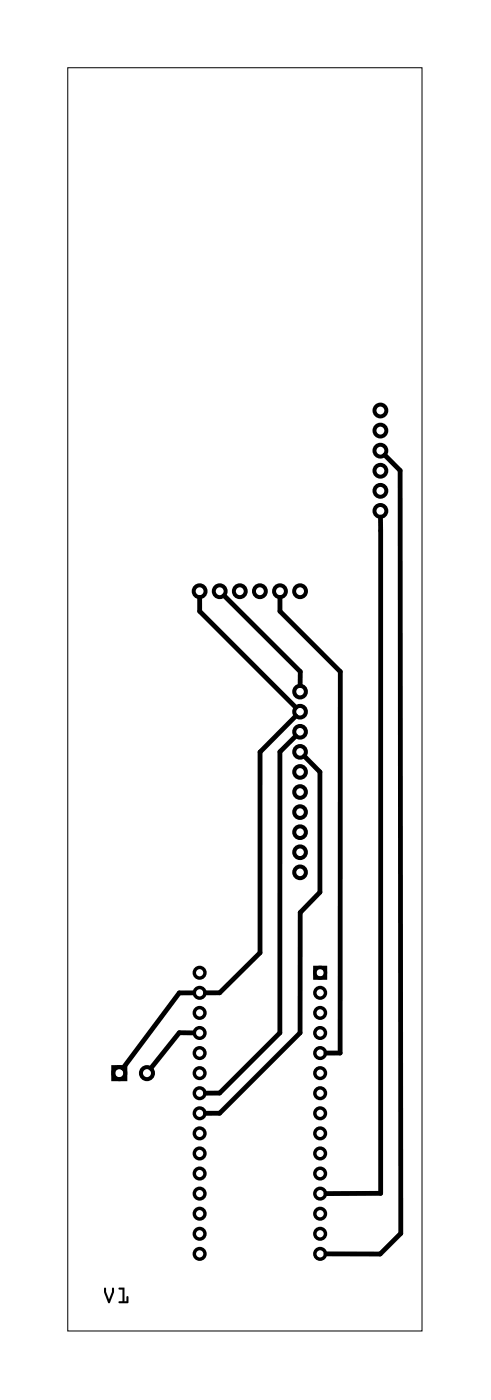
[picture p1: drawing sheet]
<svg xmlns="http://www.w3.org/2000/svg" width="62mm" height="177mm" viewBox="0 0 62 177" stroke-linecap="round" stroke-linejoin="round" font-family="sans-serif">
<path d="M8.6 8.6h44.8v159.8h-44.8z" fill="none" stroke="#000" stroke-width=".13"/>
<g fill="#000">
<path d="M13.2 162.9l.2 .1v.4l.4 1 .4-1v-.4a.13 .13 0 0 1 .1-.1 .13 .13 0 0 1 .1 .1v.5l-.5 1.3-.1 .1-.1-.1-.5-1.3zM13.2 162.9v.6l.5 1.3 .1 .1 .1-.1 .5-1.3v-.5a.13 .13 0 0 0-.1-.1 .13 .13 0 0 0-.1 .1v.4l-.4 1-.4-1v-.4zM15 162.9h.7v1.7h.3v-.5a.13 .13 0 0 1 .1-.1 .13 .13 0 0 1 .1 .1v.6v.1l-1.1 .1a.13 .13 0 0 1-.1-.2 .13 .13 0 0 1 .1-.1h.4v-1.5h-.4zM15 162.9l.1 .2h.4v1.5h-.4a.13 .13 0 0 0-.1 .1 .13 .13 0 0 0 .1 .2l1.1-.1v-.1v-.6a.13 .13 0 0 0-.1-.1 .13 .13 0 0 0-.1 .1v.5h-.3v-1.7z"/>
<path d="M13.2 162.9l.2 .1v.4l.4 1 .4-1v-.4a.13 .13 0 0 1 .1-.1 .13 .13 0 0 1 .1 .1v.5l-.5 1.3-.1 .1-.1-.1-.5-1.3zM15 162.9h.7v1.7h.3v-.5a.13 .13 0 0 1 .1-.1 .13 .13 0 0 1 .1 .1v.6v.1l-1.1 .1a.13 .13 0 0 1-.1-.2 .13 .13 0 0 1 .1-.1h.4v-1.5h-.4z"/>
</g>
<g fill="none" stroke="#000" stroke-width=".5">
<circle cx="48.1" cy="59.5" r=".75"/>
<circle cx="48.1" cy="57" r=".75"/>
<circle cx="48.1" cy="54.5" r=".75"/>
<circle cx="48.1" cy="51.9" r=".75"/>
<circle cx="25.2" cy="74.8" r=".75"/>
<circle cx="27.8" cy="74.8" r=".75"/>
<circle cx="30.3" cy="74.8" r=".75"/>
<circle cx="32.9" cy="74.8" r=".75"/>
<circle cx="35.4" cy="74.8" r=".75"/>
<circle cx="37.9" cy="74.8" r=".75"/>
<circle cx="48.1" cy="64.6" r=".75"/>
<circle cx="48.1" cy="62.1" r=".75"/>
</g>
<g fill="none" stroke="#000" stroke-width=".51">
<path d="M14.3 135h1.5v1.5h-1.5z"/>
<circle cx="37.9" cy="90" r=".74"/>
<circle cx="37.9" cy="92.6" r=".74"/>
<circle cx="37.9" cy="87.5" r=".74"/>
<circle cx="37.9" cy="95.1" r=".74"/>
<circle cx="37.9" cy="97.6" r=".74"/>
<circle cx="37.9" cy="102.7" r=".74"/>
<circle cx="37.9" cy="100.2" r=".74"/>
<circle cx="37.9" cy="110.3" r=".74"/>
<circle cx="37.9" cy="107.8" r=".74"/>
<circle cx="37.9" cy="105.3" r=".74"/>
<circle cx="15.1" cy="135.7" r=".76"/>
<circle cx="18.6" cy="135.7" r=".76"/>
</g>
<g fill="none" stroke="#000" stroke-width=".43">
<path d="M39.8 122.4h1.4v1.3h-1.4z"/>
<circle cx="25.2" cy="128.1" r=".67"/>
<circle cx="25.2" cy="125.6" r=".67"/>
<circle cx="25.2" cy="135.7" r=".67"/>
<circle cx="25.2" cy="138.3" r=".67"/>
<circle cx="25.2" cy="133.2" r=".67"/>
<circle cx="25.2" cy="130.7" r=".67"/>
<circle cx="25.2" cy="123" r=".67"/>
<circle cx="40.5" cy="128.1" r=".67"/>
<circle cx="40.5" cy="125.6" r=".67"/>
<circle cx="40.5" cy="138.3" r=".67"/>
<circle cx="40.5" cy="135.7" r=".67"/>
<circle cx="40.5" cy="133.2" r=".67"/>
<circle cx="40.5" cy="130.7" r=".67"/>
<circle cx="40.5" cy="123" r=".67"/>
<circle cx="25.2" cy="140.8" r=".67"/>
<circle cx="25.2" cy="143.4" r=".67"/>
<circle cx="25.2" cy="145.9" r=".67"/>
<circle cx="25.2" cy="151" r=".67"/>
<circle cx="25.2" cy="153.5" r=".67"/>
<circle cx="25.2" cy="158.6" r=".67"/>
<circle cx="25.2" cy="148.4" r=".67"/>
<circle cx="25.2" cy="156.1" r=".67"/>
<circle cx="40.5" cy="140.8" r=".67"/>
<circle cx="40.5" cy="143.4" r=".67"/>
<circle cx="40.5" cy="148.4" r=".67"/>
<circle cx="40.5" cy="153.5" r=".67"/>
<circle cx="40.5" cy="145.9" r=".67"/>
<circle cx="40.5" cy="156.1" r=".67"/>
<circle cx="40.5" cy="151" r=".67"/>
<circle cx="40.5" cy="158.6" r=".67"/>
</g>
<path d="M48.7 57.6l1.9 1.9 .1 96.5-2.6 2.6h-6.9M25.2 75.6l.1 1.7 12.1 12.2M28.3 75.3l9.7 9.7v1.7M35.4 75.6v1.7l7.6 7.7v48.2h-1.8M48.1 65.4v85.6h-6.9M37.4 93.1l-2 2v35.6l-7.6 7.6h-1.8M37.4 90.6l-4.5 4.5v25.4l-5.1 5.1h-1.8M38.5 95.7l2 1.9v15.3l-2.5 2.5-.1 15.3-10.1 10.1h-1.8M24.5 125.6h-1.8l-7.1 9.5M24.5 130.7l-1.8-.1-3.6 4.5" fill="none" stroke="#000" stroke-width=".61"/>
</svg>
